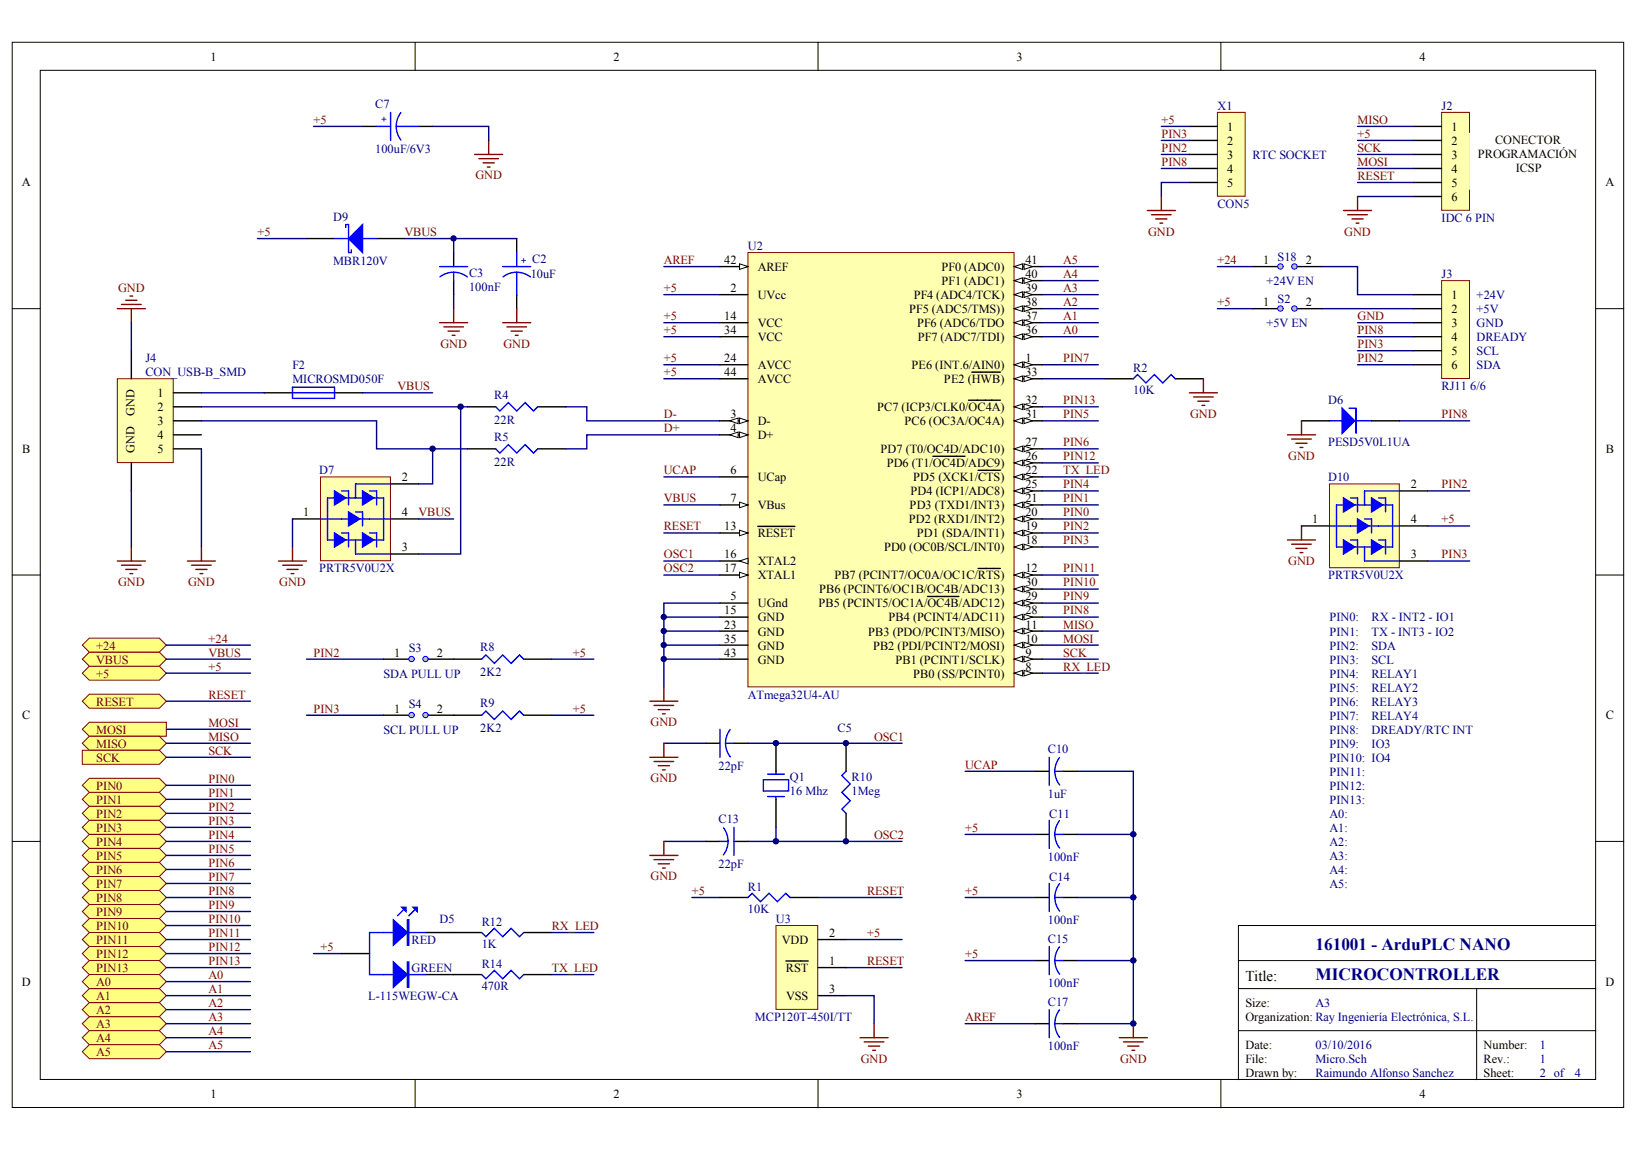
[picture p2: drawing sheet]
<svg xmlns="http://www.w3.org/2000/svg" width="289mm" height="203mm" viewBox="0 0 289 203" stroke-linecap="round" stroke-linejoin="round" font-family="sans-serif">
<defs><g id="words">
<g font-size="3" fill="#000080">
<text x="232" y="167.5">161001 - ArduPLC NANO</text>
<text x="232" y="172.9">MICROCONTROLLER</text>
</g>
<text font-size="2.6" x="219.7" y="173">Title:</text>
<g font-size="2.2">
<text x="37.2" y="10.7">1</text>
<text x="108.2" y="10.7">2</text>
<text x="179.3" y="10.7">3</text>
<text x="250.4" y="10.7">4</text>
<text x="216.5" y="23.1">1</text>
<text x="256" y="23.1">1</text>
<text x="216.5" y="25.5">2</text>
<text x="216.5" y="28">3</text>
<text x="256" y="25.5">2</text>
<text x="256" y="28">3</text>
<text x="260.7" y="27.9">PROGRAMACIÓN</text>
<text x="263.7" y="25.5">CONECTOR</text>
<text x="3.9" y="32.9">A</text>
<text x="216.5" y="30.5">4</text>
<text x="216.5" y="33">5</text>
<text x="256" y="30.5">4</text>
<text x="256" y="33">5</text>
<text x="256" y="35.4">6</text>
<text x="267.4" y="30.3">ICSP</text>
<text x="283.2" y="32.9">A</text>
<text x="127.8" y="46.6">42</text>
<text x="133.7" y="47.8">AREF</text>
<text x="166.1" y="47.8">PF0 (ADC0)</text>
<text x="180.9" y="46.6">41</text>
<text x="222.8" y="46.6">1 S18</text>
<text x="230.3" y="46.6">2</text>
<text x="128.9" y="51.5">2</text>
<text x="133.7" y="52.7">UVcc</text>
<text x="161.2" y="52.7">PF4 (ADC4/TCK)</text>
<text x="166.1" y="50.3">PF1 (ADC1)</text>
<text x="180.9" y="54">38</text>
<text x="180.9" y="51.5">39</text>
<text x="180.9" y="49">40</text>
<text x="222.8" y="54">1 S2</text>
<text x="230.3" y="54">2</text>
<text x="256" y="52.7">1</text>
<text x="127.8" y="58.9">34</text>
<text x="127.8" y="56.5">14</text>
<text x="133.7" y="57.7">VCC</text>
<text x="160.4" y="55.2">PF5 (ADC5/TMS))</text>
<text x="161.8" y="57.7">PF6 (ADC6/TDO</text>
<text x="180.9" y="58.9">36</text>
<text x="180.9" y="56.5">37</text>
<text x="256" y="55.2">2</text>
<text x="256" y="57.7">3</text>
<text x="127.8" y="63.9">24</text>
<text x="133.7" y="65.1">AVCC</text>
<text x="133.7" y="60.2">VCC</text>
<text x="160.8" y="65.1">PE6 (INT.6/AIN0)</text>
<text x="161.9" y="60.2">PF7 (ADC7/TDI)</text>
<text x="180.9" y="63.9">1</text>
<text x="256" y="60.2">4</text>
<text x="256" y="62.6">5</text>
<text x="256" y="65.1">6</text>
<text x="27.8" y="70.1">1</text>
<text x="127.8" y="66.3">44</text>
<text x="133.7" y="67.6">AVCC</text>
<text x="166.5" y="67.6">PE2 (HWB)</text>
<text x="180.9" y="71.3">32</text>
<text x="180.9" y="66.3">33</text>
<text x="23.7" y="73.4" transform="rotate(-90 23.7 73.4)">GND</text>
<text x="27.8" y="72.5">2</text>
<text x="27.8" y="75">3</text>
<text x="27.8" y="77.5">4</text>
<text x="128.9" y="76.2">4</text>
<text x="128.9" y="73.8">3</text>
<text x="133.7" y="77.5">D+</text>
<text x="133.7" y="75">D-</text>
<text x="154.7" y="72.5">PC7 (ICP3/CLK0/OC4A)</text>
<text x="159.6" y="75">PC6 (OC3A/OC4A)</text>
<text x="180.9" y="73.8">31</text>
<text x="3.9" y="79.9">B</text>
<text x="23.7" y="79.9" transform="rotate(-90 23.7 79.9)">GND</text>
<text x="27.8" y="80">5</text>
<text x="128.9" y="83.7">6</text>
<text x="155.3" y="80">PD7 (T0/OC4D/ADC10)</text>
<text x="156.4" y="82.4">PD6 (T1/OC4D/ADC9)</text>
<text x="180.9" y="78.7">27</text>
<text x="180.9" y="81.2">26</text>
<text x="180.9" y="83.7">22</text>
<text x="283.2" y="79.9">B</text>
<text x="70.9" y="84.9">2</text>
<text x="128.9" y="88.6">7</text>
<text x="133.7" y="89.8">VBus</text>
<text x="133.7" y="84.9">UCap</text>
<text x="160.5" y="89.8">PD3 (TXD1/INT3)</text>
<text x="160.6" y="87.4">PD4 (ICP1/ADC8)</text>
<text x="161.1" y="84.9">PD5 (XCK1/CTS)</text>
<text x="180.9" y="86.1">25</text>
<text x="180.9" y="88.6">21</text>
<text x="248.8" y="86.1">2</text>
<text x="53.5" y="91.1">1</text>
<text x="70.9" y="91.1">4</text>
<text x="127.8" y="93.6">13</text>
<text x="133.7" y="94.8">RESET</text>
<text x="160.3" y="92.3">PD2 (RXD1/INT2)</text>
<text x="161.7" y="94.8">PD1 (SDA/INT1)</text>
<text x="180.9" y="91.1">20</text>
<text x="180.9" y="93.6">19</text>
<text x="231.4" y="92.3">1</text>
<text x="248.8" y="92.3">4</text>
<text x="70.9" y="97.3">3</text>
<text x="127.8" y="98.5">16</text>
<text x="127.8" y="101">17</text>
<text x="133.7" y="99.7">XTAL2</text>
<text x="155.9" y="97.3">PD0 (OC0B/SCL/INT0)</text>
<text x="180.9" y="96">18</text>
<text x="180.9" y="101">12</text>
<text x="248.8" y="98.5">3</text>
<text x="128.9" y="105.9">5</text>
<text x="133.7" y="102.2">XTAL1</text>
<text x="133.7" y="107.2">UGnd</text>
<text x="144.4" y="107.2">PB5 (PCINT5/OC1A/OC4B/ADC12)</text>
<text x="144.5" y="104.7">PB6 (PCINT6/OC1B/OC4B/ADC13)</text>
<text x="147.2" y="102.2">PB7 (PCINT7/OC0A/OC1C/RTS)</text>
<text x="180.9" y="103.4">30</text>
<text x="180.9" y="105.9">29</text>
<text x="127.8" y="113.3">35</text>
<text x="127.8" y="108.4">15</text>
<text x="127.8" y="110.9">23</text>
<text x="133.7" y="109.6">GND</text>
<text x="133.7" y="112.1">GND</text>
<text x="153.2" y="112.1">PB3 (PDO/PCINT3/MISO)</text>
<text x="156.7" y="109.6">PB4 (PCINT4/ADC11)</text>
<text x="180.9" y="108.4">28</text>
<text x="180.9" y="110.9">11</text>
<text x="180.9" y="113.3">10</text>
<text x="69.5" y="115.8">1</text>
<text x="77.1" y="115.8">2</text>
<text x="127.8" y="115.8">43</text>
<text x="133.7" y="117">GND</text>
<text x="133.7" y="114.6">GND</text>
<text x="154" y="114.6">PB2 (PDI/PCINT2/MOSI)</text>
<text x="158" y="117">PB1 (PCINT1/SCLK)</text>
<text x="161.1" y="119.5">PB0 (SS/PCINT0)</text>
<text x="180.9" y="115.8">9</text>
<text x="180.9" y="118.3">8</text>
<text x="69.5" y="125.7">1</text>
<text x="77.1" y="125.7">2</text>
<text x="3.9" y="126.9">C</text>
<text x="283.2" y="126.9">C</text>
<text x="137.9" y="166.5">VDD</text>
<text x="146.3" y="165.3">2</text>
<text x="3.9" y="173.8">D</text>
<text x="138.6" y="171.4">RST</text>
<text x="146.3" y="170.2">1</text>
<text x="283.2" y="173.8">D</text>
<text x="138.7" y="176.4">VSS</text>
<text x="146.3" y="175.2">3</text>
<text x="219.7" y="177.6">Size:</text>
<text x="219.7" y="180.1">Organization: Ray Ingeniería Electrónica, S.L.</text>
<text x="219.7" y="185">Date:</text>
<text x="261.7" y="185">Number:</text>
<text x="219.7" y="187.5">File:</text>
<text x="219.7" y="190">Drawn by:</text>
<text x="261.7" y="190">Sheet:</text>
<text x="261.7" y="187.5">Rev.:</text>
<text x="37.2" y="193.7">1</text>
<text x="108.2" y="193.7">2</text>
<text x="179.3" y="193.7">3</text>
<text x="250.4" y="193.7">4</text>
</g>
<g font-size="2.2" fill="#800000">
<text x="55.3" y="21.8">+5</text>
<text x="204.8" y="21.8">+5</text>
<text x="239.5" y="21.8">MISO</text>
<text x="204.8" y="24.3">PIN3</text>
<text x="204.8" y="26.8">PIN2</text>
<text x="204.8" y="29.3">PIN8</text>
<text x="239.5" y="24.3">+5</text>
<text x="239.5" y="26.8">SCK</text>
<text x="239.5" y="29.3">MOSI</text>
<text x="83.9" y="31.7">GND</text>
<text x="239.5" y="31.7">RESET</text>
<text x="45.4" y="41.6">+5</text>
<text x="71.4" y="41.6">VBUS</text>
<text x="202.5" y="41.5">GND</text>
<text x="237.1" y="41.5">GND</text>
<text x="117.1" y="46.6">AREF</text>
<text x="187.5" y="46.6">A5</text>
<text x="214.7" y="46.6">+24</text>
<text x="20.8" y="51.5">GND</text>
<text x="117.1" y="51.5">+5</text>
<text x="187.5" y="54">A2</text>
<text x="187.5" y="51.5">A3</text>
<text x="187.5" y="49">A4</text>
<text x="214.7" y="54">+5</text>
<text x="117.1" y="56.5">+5</text>
<text x="117.1" y="58.9">+5</text>
<text x="187.5" y="58.9">A0</text>
<text x="187.5" y="56.5">A1</text>
<text x="239.5" y="56.5">GND</text>
<text x="239.5" y="58.9">PIN8</text>
<text x="77.7" y="61.3">GND</text>
<text x="88.8" y="61.3">GND</text>
<text x="117.1" y="63.9">+5</text>
<text x="187.5" y="63.9">PIN7</text>
<text x="239.5" y="61.4">PIN3</text>
<text x="239.5" y="63.9">PIN2</text>
<text x="70.1" y="68.8">VBUS</text>
<text x="117.1" y="66.3">+5</text>
<text x="187.5" y="71.3">PIN13</text>
<text x="117.1" y="73.8">D-</text>
<text x="117.1" y="76.2">D+</text>
<text x="187.5" y="73.8">PIN5</text>
<text x="209.9" y="73.7">GND</text>
<text x="254.3" y="73.8">PIN8</text>
<text x="117.1" y="83.7">UCAP</text>
<text x="187.5" y="78.7">PIN6</text>
<text x="187.5" y="81.2">PIN12</text>
<text x="187.5" y="83.7">TX_LED</text>
<text x="227.2" y="81.1">GND</text>
<text x="117.1" y="88.6">VBUS</text>
<text x="187.5" y="88.6">PIN1</text>
<text x="187.5" y="86.1">PIN4</text>
<text x="254.3" y="86.1">PIN2</text>
<text x="73.8" y="91.1">VBUS</text>
<text x="117.1" y="93.6">RESET</text>
<text x="187.5" y="91.1">PIN0</text>
<text x="187.5" y="93.6">PIN2</text>
<text x="254.3" y="92.3">+5</text>
<text x="117.1" y="98.5">OSC1</text>
<text x="117.1" y="101">OSC2</text>
<text x="187.5" y="96">PIN3</text>
<text x="187.5" y="101">PIN11</text>
<text x="227.2" y="99.7">GND</text>
<text x="254.3" y="98.5">PIN3</text>
<text x="20.8" y="103.4">GND</text>
<text x="33.2" y="103.4">GND</text>
<text x="49.2" y="103.4">GND</text>
<text x="187.5" y="105.9">PIN9</text>
<text x="187.5" y="103.4">PIN10</text>
<text x="36.8" y="113.3">+24</text>
<text x="187.5" y="108.4">PIN8</text>
<text x="187.5" y="113.3">MOSI</text>
<text x="187.5" y="110.9">MISO</text>
<text x="17" y="119.5">+5</text>
<text x="17" y="117">VBUS</text>
<text x="17" y="114.6">+24</text>
<text x="36.8" y="118.3">+5</text>
<text x="36.8" y="115.8">VBUS</text>
<text x="55.3" y="115.8">PIN2</text>
<text x="101" y="115.8">+5</text>
<text x="187.5" y="115.8">SCK</text>
<text x="187.5" y="118.3">RX_LED</text>
<text x="17" y="124.5">RESET</text>
<text x="36.8" y="123.2">RESET</text>
<text x="55.3" y="125.7">PIN3</text>
<text x="101" y="125.7">+5</text>
<text x="17" y="129.4">MOSI</text>
<text x="17" y="131.9">MISO</text>
<text x="36.8" y="128.2">MOSI</text>
<text x="36.8" y="130.6">MISO</text>
<text x="114.7" y="128.1">GND</text>
<text x="154.2" y="130.6">OSC1</text>
<text x="17" y="134.4">SCK</text>
<text x="36.8" y="133.1">SCK</text>
<text x="114.7" y="138">GND</text>
<text x="170.2" y="135.6">UCAP</text>
<text x="17" y="141.8">PIN1</text>
<text x="17" y="139.3">PIN0</text>
<text x="36.8" y="140.5">PIN1</text>
<text x="36.8" y="143">PIN2</text>
<text x="36.8" y="138.1">PIN0</text>
<text x="17" y="144.2">PIN2</text>
<text x="17" y="146.7">PIN3</text>
<text x="17" y="149.2">PIN4</text>
<text x="36.8" y="145.5">PIN3</text>
<text x="36.8" y="148">PIN4</text>
<text x="154.2" y="148">OSC2</text>
<text x="170.2" y="146.7">+5</text>
<text x="17" y="151.7">PIN5</text>
<text x="17" y="154.1">PIN6</text>
<text x="36.8" y="150.4">PIN5</text>
<text x="36.8" y="152.9">PIN6</text>
<text x="36.8" y="155.4">PIN7</text>
<text x="114.7" y="155.3">GND</text>
<text x="17" y="161.6">PIN9</text>
<text x="17" y="156.6">PIN7</text>
<text x="17" y="159.1">PIN8</text>
<text x="36.8" y="160.3">PIN9</text>
<text x="36.8" y="157.8">PIN8</text>
<text x="122" y="157.8">+5</text>
<text x="152.9" y="157.8">RESET</text>
<text x="170.2" y="157.8">+5</text>
<text x="17" y="164">PIN10</text>
<text x="17" y="166.5">PIN11</text>
<text x="36.8" y="162.8">PIN10</text>
<text x="36.8" y="167.7">PIN12</text>
<text x="36.8" y="165.3">PIN11</text>
<text x="56.5" y="167.7">+5</text>
<text x="97.3" y="164">RX_LED</text>
<text x="152.9" y="165.3">+5</text>
<text x="17" y="169">PIN12</text>
<text x="17" y="171.4">PIN13</text>
<text x="17" y="173.9">A0</text>
<text x="36.8" y="172.7">A0</text>
<text x="36.8" y="170.2">PIN13</text>
<text x="97.3" y="171.4">TX_LED</text>
<text x="152.9" y="170.2">RESET</text>
<text x="170.2" y="169">+5</text>
<text x="17" y="176.4">A1</text>
<text x="17" y="178.9">A2</text>
<text x="36.8" y="177.6">A2</text>
<text x="36.8" y="175.2">A1</text>
<text x="17" y="181.3">A3</text>
<text x="17" y="183.8">A4</text>
<text x="36.8" y="180.1">A3</text>
<text x="36.8" y="182.6">A4</text>
<text x="36.8" y="185">A5</text>
<text x="170.2" y="180.1">AREF</text>
<text x="17" y="186.3">A5</text>
<text x="151.8" y="187.4">GND</text>
<text x="197.6" y="187.4">GND</text>
</g>
<g font-size="2.2" fill="#000080">
<text x="66.2" y="19.1">C7</text>
<text x="214.7" y="19.4">X1</text>
<text x="254.3" y="19.4">J2</text>
<text x="66.2" y="27">100uF/6V3</text>
<text x="220.9" y="28">RTC SOCKET</text>
<text x="58.8" y="38.9">D9</text>
<text x="214.7" y="36.7">CON5</text>
<text x="254.3" y="39.1">IDC 6 PIN</text>
<text x="58.8" y="46.8">MBR120V</text>
<text x="93.9" y="46.3">C2</text>
<text x="131.9" y="44.1">U2</text>
<text x="82.7" y="48.8">C3</text>
<text x="82.7" y="51.3">100nF</text>
<text x="93.6" y="49">10uF</text>
<text x="223.4" y="50.3">+24V EN</text>
<text x="254.3" y="49">J3</text>
<text x="260.5" y="52.7">+24V</text>
<text x="223.4" y="57.7">+5V EN</text>
<text x="260.5" y="55.2">+5V</text>
<text x="260.5" y="57.7">GND</text>
<text x="25.6" y="63.9">J4</text>
<text x="51.6" y="65.1">F2</text>
<text x="199.9" y="65.6">R2</text>
<text x="260.5" y="60.2">DREADY</text>
<text x="260.5" y="62.6">SCL</text>
<text x="260.5" y="65.1">SDA</text>
<text x="25.6" y="66.3">CON_USB-B_SMD</text>
<text x="51.6" y="67.6">MICROSMD050F</text>
<text x="87.2" y="70.3">R4</text>
<text x="199.9" y="69.6">10K</text>
<text x="234.3" y="71.3">D6</text>
<text x="254.3" y="68.8">RJ11 6/6</text>
<text x="87.2" y="74.8">22R</text>
<text x="87.2" y="77.7">R5</text>
<text x="56.3" y="83.7">D7</text>
<text x="87.2" y="82.2">22R</text>
<text x="234.3" y="78.7">PESD5V0L1UA</text>
<text x="234.3" y="84.9">D10</text>
<text x="56.3" y="101">PRTR5V0U2X</text>
<text x="234.3" y="102.2">PRTR5V0U2X</text>
<text x="234.5" y="109.6">PIN0:</text>
<text x="234.5" y="112.1">PIN1:</text>
<text x="241.9" y="109.6">RX - INT2 - IO1</text>
<text x="241.9" y="112.1">TX - INT3 - IO2</text>
<text x="67.7" y="119.5">SDA PULL UP</text>
<text x="72.1" y="115.1">S3</text>
<text x="84.7" y="114.8">R8</text>
<text x="84.7" y="119.3">2K2</text>
<text x="234.5" y="114.6">PIN2:</text>
<text x="234.5" y="117">PIN3:</text>
<text x="234.5" y="119.5">PIN4:</text>
<text x="241.9" y="114.6">SDA</text>
<text x="241.9" y="117">SCL</text>
<text x="241.9" y="119.5">RELAY1</text>
<text x="72.1" y="125">S4</text>
<text x="84.7" y="124.7">R9</text>
<text x="131.9" y="123.2">ATmega32U4-AU</text>
<text x="234.5" y="122">PIN5:</text>
<text x="234.5" y="124.5">PIN6:</text>
<text x="241.9" y="122">RELAY2</text>
<text x="241.9" y="124.5">RELAY3</text>
<text x="67.7" y="129.4">SCL PULL UP</text>
<text x="84.7" y="129.2">2K2</text>
<text x="147.7" y="129.2">C5</text>
<text x="234.5" y="126.9">PIN7:</text>
<text x="234.5" y="129.4">PIN8:</text>
<text x="234.5" y="131.9">PIN9:</text>
<text x="241.9" y="131.9">IO3</text>
<text x="241.9" y="126.9">RELAY4</text>
<text x="241.9" y="129.4">DREADY/RTC INT</text>
<text x="126.7" y="135.8">22pF</text>
<text x="139.3" y="137.8">Q1</text>
<text x="150.2" y="137.8">R10</text>
<text x="184.8" y="132.9">C10</text>
<text x="234.5" y="134.4">PIN10: IO4</text>
<text x="234.5" y="136.8">PIN11:</text>
<text x="139.3" y="140.3">16 Mhz</text>
<text x="150.2" y="140.3">1Meg</text>
<text x="184.8" y="140.8">1uF</text>
<text x="234.5" y="139.3">PIN12:</text>
<text x="234.5" y="141.8">PIN13:</text>
<text x="126.7" y="145.2">C13</text>
<text x="185.1" y="144.2">C11</text>
<text x="234.5" y="144.2">A0:</text>
<text x="234.5" y="146.7">A1:</text>
<text x="234.5" y="149.2">A2:</text>
<text x="126.7" y="153.1">22pF</text>
<text x="184.8" y="151.9">100nF</text>
<text x="185.1" y="155.4">C14</text>
<text x="234.5" y="151.7">A3:</text>
<text x="234.5" y="154.1">A4:</text>
<text x="131.9" y="157.1">R1</text>
<text x="131.9" y="161.1">10K</text>
<text x="234.5" y="156.6">A5:</text>
<text x="72.6" y="166.5">RED</text>
<text x="77.5" y="162.8">D5</text>
<text x="85" y="163.3">R12</text>
<text x="85" y="167.2">1K</text>
<text x="136.9" y="162.8">U3</text>
<text x="184.8" y="163">100nF</text>
<text x="184.8" y="166.3">C15</text>
<text x="72.6" y="171.4">GREEN</text>
<text x="85" y="170.7">R14</text>
<text x="64.9" y="176.4">L-115WEGW-CA</text>
<text x="85" y="174.7">470R</text>
<text x="184.8" y="174.2">100nF</text>
<text x="184.8" y="177.4">C17</text>
<text x="232" y="177.6">A3</text>
<text x="133.2" y="180.1">MCP120T-450I/TT</text>
<text x="184.8" y="185.3">100nF</text>
<text x="232" y="185">03/10/2016</text>
<text x="271.6" y="185">1</text>
<text x="232" y="187.5">Micro.Sch</text>
<text x="232" y="190">Raimundo Alfonso Sanchez</text>
<text x="271.6" y="187.5">1</text>
<text x="271.6" y="190">2 of</text>
<text x="277.8" y="190">4</text>
</g>
<text font-size="1.8" fill="#000080" x="91.9" y="46.6">+</text>
<text font-size="1.7" fill="#000080" x="68.4" y="21.6" transform="rotate(-90 68.4 21.6)">+</text>
</g></defs>
<g fill="#fff" stroke="#000" stroke-width=".18">
<path d="M2.2 7.5h284.2v187.9h-284.2z"/>
<path d="M7.1 12.4h274.4v178h-274.4z"/>
</g>
<g fill="none" stroke="#000" stroke-width=".18">
<path d="M73.2 7.5v4.9M144.3 7.5v4.9M215.4 7.5v4.9M2.2 54.4h4.9M281.5 54.4h4.9M2.2 101.4h4.9M281.5 101.4h4.9M2.2 148.4h4.9M281.5 148.4h4.9M218.4 174.4h63.1M281.5 169.4h-63.1v21.1M73.2 190.5v4.9"/>
<path d="M144.3 190.5v4.9M215.4 190.5v4.9M218.4 181.8h63.1M260.5 181.8v8.7"/>
</g>
<path d="M124.5 131.1h2.5M129.5 131.1h2.4M136.9 131.1v5M124.5 148.4h2.5M129.5 148.4h2.4M136.9 141v4.9M182.6 158.3h2.5M187.5 158.3h2.5" fill="none" stroke="#000" stroke-width=".25"/>
<g fill="none" stroke="#00f" stroke-width=".25">
<path d="M127 128.6v5M128 131.1h1.5M128 131.1a3.9 3.9 0 0 0 .8 2.4M128.8 128.7a3.9 3.9 0 0 0-.8 2.4M134.6 137.5h4.5v2h-4.5zM135.4 136.5h3M136.9 136.1v.4M127 148.4h1.5M127.6 146a3.9 3.9 0 0 1 0 4.8M129.5 145.9v5M135.4 140.5h3M136.9 140.5v.5"/>
<path d="M185.1 155.8v5M186.1 158.3h1.4M186.1 158.3a3.9 3.9 0 0 0 .8 2.4M186.9 155.9a3.9 3.9 0 0 0-.8 2.4"/>
</g>
<path d="M117.1 131.1h7.4M131.9 131.1h27.2M117.1 148.4h7.4M170.2 158.3h12.4M190 158.3h9.9" fill="none" stroke="#000080" stroke-width=".25"/>
<path d="M254.3 19.8h4.9v17.3h-4.9z" fill="#ffffb0" stroke="#800000" stroke-width=".18"/>
<g fill="none" stroke="#000" stroke-width=".25">
<path d="M249.3 22.3h5M249.3 24.8h5M249.3 27.2h5M249.3 29.7h5M249.3 32.2h5M249.3 34.7h5M127 158.3h4.9M139.3 158.3h5M80 164.5h5M80 171.9h5M92.4 164.5h4.9M92.4 171.9h4.9"/>
<path d="M182.6 169.4h2.5M187.5 169.4h2.5M182.6 180.6h2.5M187.5 180.6h2.5"/>
</g>
<g fill="none" stroke="#000080" stroke-width=".25">
<path d="M239.5 24.8h9.8M239.5 27.2h9.8M239.5 29.7h9.8M239.5 32.2h9.8M239.5 34.7h9.8M239.5 22.3h9.8M117.1 47h9.9M183.8 74.2h9.9M183.8 79.2h9.9M183.8 64.3h9.9M117.1 94h9.9M183.8 94h9.9"/>
<path d="M183.8 96.5h9.9M183.8 86.6h9.9M117.1 116.3v4.9M127 113.8h-9.9v2.5h9.9M183.8 108.8h9.9M183.8 106.4h9.9M183.8 103.9h9.9M183.8 116.3h9.9M29.3 145.9h14.9M122 158.3h5M131.9 148.4h27.2M136.9 145.9v2.5"/>
<path d="M144.3 158.3h14.8M97.3 164.5h7.4M97.3 171.9h7.4M170.2 169.4h12.4M190 169.4h9.9M170.2 180.6h12.4"/>
</g>
<path d="M259.2 23.5h21v9.9h-21z" fill="#fff" stroke="#fff" stroke-width=".18"/>
<path d="M131.9 158.3l.8-.7 1.5 1.4 1.4-1.4 1.5 1.4 1.5-1.4 .7 .7M85 164.5l.7 .7 1.5-1.5 1.5 1.5 1.5-1.5 1.4 1.5 .8-.7M85 171.9l.7 .7 1.5-1.4 1.5 1.4 1.5-1.4 1.4 1.4 .8-.7M185.1 167v4.9M185.1 178.1v4.9M186.1 169.4h1.4M186.1 169.4a3.9 3.9 0 0 0 .8 2.4M186.9 167a3.9 3.9 0 0 0-.8 2.4M186.9 178.1a3.9 3.9 0 0 0-.8 2.5M186.1 180.6h1.4M186.1 180.6a3.9 3.9 0 0 0 .8 2.4" fill="none" stroke="#00f" stroke-width=".25"/>
<path d="M15.8 117.5h12.3l1.2 1.2-1.2 1.3h-12.3l-1.3-1.3z" fill-rule="evenodd" fill="#ffff80" stroke="#800000" stroke-width=".18"/>
<path d="M29.3 118.7h14.9" fill="none" stroke="#000080" stroke-width=".25"/>
<path d="M15.8 179.3h12.3l1.2 1.3-1.2 1.2h-12.3l-1.3-1.2z" fill-rule="evenodd" fill="#ffff80" stroke="#800000" stroke-width=".18"/>
<path d="M29.3 180.6h14.9" fill="none" stroke="#000080" stroke-width=".25"/>
<path d="M15.8 181.8h12.3l1.2 1.2-1.2 1.3h-12.3l-1.3-1.3z" fill-rule="evenodd" fill="#ffff80" stroke="#800000" stroke-width=".18"/>
<path d="M29.3 183h14.9" fill="none" stroke="#000080" stroke-width=".25"/>
<path d="M15.8 184.3h12.3l1.2 1.2-1.2 1.2h-12.3l-1.3-1.2z" fill-rule="evenodd" fill="#ffff80" stroke="#800000" stroke-width=".18"/>
<path d="M29.3 185.5h14.9" fill="none" stroke="#000080" stroke-width=".25"/>
<path d="M15.8 127.4h13.5v2.5h-13.5l-1.3-1.3z" fill-rule="evenodd" fill="#ffff80" stroke="#800000" stroke-width=".18"/>
<path d="M29.3 128.6h14.9" fill="none" stroke="#000080" stroke-width=".25"/>
<path d="M15.8 129.9h12.3l1.2 1.2-1.2 1.2h-12.3l-1.3-1.2z" fill-rule="evenodd" fill="#ffff80" stroke="#800000" stroke-width=".18"/>
<path d="M29.3 131.1h14.9" fill="none" stroke="#000080" stroke-width=".25"/>
<path d="M14.5 132.3h13.6l1.2 1.3-1.2 1.2h-13.6z" fill-rule="evenodd" fill="#ffff80" stroke="#800000" stroke-width=".18"/>
<path d="M29.3 133.6h14.9" fill="none" stroke="#000080" stroke-width=".25"/>
<path d="M15.8 139.8h12.3l1.2 1.2-1.2 1.2h-12.3l-1.3-1.2z" fill-rule="evenodd" fill="#ffff80" stroke="#800000" stroke-width=".18"/>
<path d="M29.3 141h14.9" fill="none" stroke="#000080" stroke-width=".25"/>
<path d="M15.8 142.2h12.3l1.2 1.3-1.2 1.2h-12.3l-1.3-1.2z" fill-rule="evenodd" fill="#ffff80" stroke="#800000" stroke-width=".18"/>
<path d="M29.3 143.5h14.9" fill="none" stroke="#000080" stroke-width=".25"/>
<g fill="#ffff80" stroke="#800000" stroke-width=".18">
<path d="M15.8 144.7h12.3l1.2 1.2-1.2 1.3h-12.3l-1.3-1.3z" fill-rule="evenodd"/>
<path d="M15.8 147.2h12.3l1.2 1.2-1.2 1.3h-12.3l-1.3-1.3z" fill-rule="evenodd"/>
</g>
<path d="M29.3 148.4h14.9" fill="none" stroke="#000080" stroke-width=".25"/>
<g fill="#ffff80" stroke="#800000" stroke-width=".18">
<path d="M15.8 149.7h12.3l1.2 1.2-1.2 1.2h-12.3l-1.3-1.2z" fill-rule="evenodd"/>
<path d="M15.8 152.1h12.3l1.2 1.3-1.2 1.2h-12.3l-1.3-1.2z" fill-rule="evenodd"/>
<path d="M15.8 159.5h12.3l1.2 1.3-1.2 1.2h-12.3l-1.3-1.2z" fill-rule="evenodd"/>
</g>
<path d="M29.3 160.8h14.9" fill="none" stroke="#000080" stroke-width=".25"/>
<path d="M15.8 162h12.3l1.2 1.3-1.2 1.2h-12.3l-1.3-1.2z" fill-rule="evenodd" fill="#ffff80" stroke="#800000" stroke-width=".18"/>
<path d="M29.3 163.3h14.9" fill="none" stroke="#000080" stroke-width=".25"/>
<g fill="#ffff80" stroke="#800000" stroke-width=".18">
<path d="M15.8 164.5h12.3l1.2 1.2-1.2 1.3h-12.3l-1.3-1.3z" fill-rule="evenodd"/>
<path d="M15.8 167h12.3l1.2 1.2-1.2 1.2h-12.3l-1.3-1.2z" fill-rule="evenodd"/>
</g>
<path d="M29.3 168.2h14.9" fill="none" stroke="#000080" stroke-width=".25"/>
<path d="M15.8 169.4h12.3l1.2 1.3-1.2 1.2h-12.3l-1.3-1.2z" fill-rule="evenodd" fill="#ffff80" stroke="#800000" stroke-width=".18"/>
<path d="M29.3 170.7h14.9" fill="none" stroke="#000080" stroke-width=".25"/>
<path d="M15.8 171.9h12.3l1.2 1.2-1.2 1.3h-12.3l-1.3-1.3z" fill-rule="evenodd" fill="#ffff80" stroke="#800000" stroke-width=".18"/>
<path d="M29.3 173.1h14.9" fill="none" stroke="#000080" stroke-width=".25"/>
<path d="M15.8 174.4h12.3l1.2 1.2-1.2 1.3h-12.3l-1.3-1.3z" fill-rule="evenodd" fill="#ffff80" stroke="#800000" stroke-width=".18"/>
<path d="M29.3 175.6h14.9" fill="none" stroke="#000080" stroke-width=".25"/>
<path d="M15.8 176.9h12.3l1.2 1.2-1.2 1.2h-12.3l-1.3-1.2z" fill-rule="evenodd" fill="#ffff80" stroke="#800000" stroke-width=".18"/>
<path d="M127 111.3h-9.9v2.5M29.3 150.9h14.9M29.3 153.4h14.9M29.3 178.1h14.9M29.3 165.7h14.9" fill="none" stroke="#000080" stroke-width=".25"/>
<path d="M15.8 122.4h12.3l1.2 1.3-1.2 1.2h-12.3l-1.3-1.2z" fill-rule="evenodd" fill="#ffff80" stroke="#800000" stroke-width=".18"/>
<path d="M183.8 113.8h9.9M183.8 111.3h9.9M29.3 123.7h14.9M149.2 170.7h9.9" fill="none" stroke="#000080" stroke-width=".25"/>
<path d="M149.2 131.1v5M149.2 143.5v4.9" fill="none" stroke="#000" stroke-width=".25"/>
<path d="M149.2 136.1l-.7 .7 1.5 1.5-1.5 1.5 1.5 1.4-1.5 1.5 .7 .8" fill="none" stroke="#00f" stroke-width=".25"/>
<path d="M136.9 163.3h7.3v14.7h-7.3z" fill="#ffffb0" stroke="#800000" stroke-width=".18"/>
<path d="M138.6 169.5h4M144.3 170.7h4.9M144.3 165.7h4.9M144.3 175.6h4.9" fill="none" stroke="#000" stroke-width=".25"/>
<path d="M183.8 89.1h9.9M183.8 91.5h9.9M149.2 175.6h5v5M149.2 165.7h9.9" fill="none" stroke="#000080" stroke-width=".25"/>
<path d="M151.7 183h4.9M152.4 183.8h3.5M153.2 184.5h2M153.9 185.3h.5M154.2 180.6v2.4" fill="none" stroke="#800000" stroke-width=".25"/>
<path d="M15.8 154.6h12.3l1.2 1.2-1.2 1.3h-12.3l-1.3-1.3z" fill-rule="evenodd" fill="#ffff80" stroke="#800000" stroke-width=".18"/>
<path d="M29.3 155.8h14.9" fill="none" stroke="#000080" stroke-width=".25"/>
<path d="M15.8 157.1h12.3l1.2 1.2-1.2 1.2h-12.3l-1.3-1.2z" fill-rule="evenodd" fill="#ffff80" stroke="#800000" stroke-width=".18"/>
<path d="M29.3 158.3h14.9" fill="none" stroke="#000080" stroke-width=".25"/>
<g fill="none" stroke="#800000" stroke-width=".25">
<path d="M237 37.1h4.9M237.7 37.9h3.5M238.5 38.6h1.9M239.2 39.4h.5M239.5 34.7v2.4M114.6 123.7h5M114.6 133.6h5M115.4 124.4h3.4M115.4 134.3h3.4M116.1 125.2h2M116.1 135.1h2M116.9 125.9h.4"/>
<path d="M116.9 135.8h.4M117.1 121.2v2.5M117.1 131.1v2.5M114.6 150.9h5M115.4 151.6h3.4M116.1 152.4h2M116.9 153.1h.4M117.1 148.4v2.5M197.4 183h5M198.2 183.8h3.4M198.9 184.5h2M199.7 185.3h.5"/>
<path d="M199.9 180.6v2.4"/>
</g>
<path d="M260.5 174.4v7.4M281.5 163.3h-63.1v6.1" fill="none" stroke="#000" stroke-width=".18"/>
<path d="M131.9 44.6h47v76.6h-47z" fill="#ffffb0" stroke="#800000" stroke-width=".18"/>
<path d="M127 76.7h4.9" fill="none" stroke="#000" stroke-width=".25"/>
<g fill="#fff" stroke="#000" stroke-width=".18">
<path d="M130.4 76.2l1.5 .5-1.5 .5z"/>
<path d="M128.7 76.7l1.5-.5v1z"/>
</g>
<path d="M127 74.2h4.9" fill="none" stroke="#000" stroke-width=".25"/>
<g fill="#fff" stroke="#000" stroke-width=".18">
<path d="M130.4 73.7l1.5 .5-1.5 .5z"/>
<path d="M128.7 74.2l1.5-.5v1z"/>
</g>
<path d="M127 47h4.9M127 66.8h4.9M127 64.3h4.9" fill="none" stroke="#000" stroke-width=".25"/>
<path d="M130.4 46.5l1.5 .5-1.5 .5z" fill="#fff" stroke="#000" stroke-width=".18"/>
<path d="M127 99h4.9" fill="none" stroke="#000" stroke-width=".25"/>
<path d="M130.4 99l1.5-.5v1z" fill="#fff" stroke="#000" stroke-width=".18"/>
<path d="M127 101.4h4.9" fill="none" stroke="#000" stroke-width=".25"/>
<path d="M130.4 100.9l1.5 .5-1.5 .5z" fill="#fff" stroke="#000" stroke-width=".18"/>
<path d="M127 59.4h4.9M127 56.9h4.9M127 89.1h4.9" fill="none" stroke="#000" stroke-width=".25"/>
<path d="M130.4 88.6l1.5 .5-1.5 .5z" fill="#fff" stroke="#000" stroke-width=".18"/>
<path d="M127 84.1h4.9M127 94h4.9M127 106.4h4.9" fill="none" stroke="#000" stroke-width=".25"/>
<path d="M130.4 93.5l1.5 .5-1.5 .5z" fill="#fff" stroke="#000" stroke-width=".18"/>
<path d="M178.9 59.4h4.9M133.7 92.8h6.5" fill="none" stroke="#000" stroke-width=".25"/>
<g fill="#fff" stroke="#000" stroke-width=".18">
<path d="M178.9 59.4l1.5-.5v1z"/>
<path d="M180.6 58.9l1.5 .5-1.5 .5z"/>
</g>
<path d="M178.9 56.9h4.9" fill="none" stroke="#000" stroke-width=".25"/>
<g fill="#fff" stroke="#000" stroke-width=".18">
<path d="M178.9 56.9l1.5-.5v1z"/>
<path d="M180.6 56.4l1.5 .5-1.5 .5z"/>
</g>
<path d="M178.9 54.4h4.9" fill="none" stroke="#000" stroke-width=".25"/>
<g fill="#fff" stroke="#000" stroke-width=".18">
<path d="M178.9 54.4l1.5-.5v1z"/>
<path d="M180.6 53.9l1.5 .5-1.5 .5z"/>
</g>
<path d="M178.9 52h4.9" fill="none" stroke="#000" stroke-width=".25"/>
<g fill="#fff" stroke="#000" stroke-width=".18">
<path d="M178.9 52l1.5-.5v1z"/>
<path d="M180.6 51.5l1.5 .5-1.5 .5z"/>
</g>
<path d="M178.9 49.5h4.9" fill="none" stroke="#000" stroke-width=".25"/>
<g fill="#fff" stroke="#000" stroke-width=".18">
<path d="M178.9 49.5l1.5-.5v1z"/>
<path d="M180.6 49l1.5 .5-1.5 .5z"/>
</g>
<path d="M178.9 47h4.9" fill="none" stroke="#000" stroke-width=".25"/>
<g fill="#fff" stroke="#000" stroke-width=".18">
<path d="M178.9 47l1.5-.5v1z"/>
<path d="M180.6 46.5l1.5 .5-1.5 .5z"/>
</g>
<path d="M178.9 64.3h4.9" fill="none" stroke="#000" stroke-width=".25"/>
<g fill="#fff" stroke="#000" stroke-width=".18">
<path d="M178.9 64.3l1.5-.5v1z"/>
<path d="M180.6 63.8l1.5 .5-1.5 .5z"/>
</g>
<path d="M178.9 79.2h4.9" fill="none" stroke="#000" stroke-width=".25"/>
<g fill="#fff" stroke="#000" stroke-width=".18">
<path d="M178.9 79.2l1.5-.5v1z"/>
<path d="M180.6 78.7l1.5 .5-1.5 .5z"/>
</g>
<path d="M178.9 81.6h4.9" fill="none" stroke="#000" stroke-width=".25"/>
<g fill="#fff" stroke="#000" stroke-width=".18">
<path d="M178.9 81.6l1.5-.4v.9z"/>
<path d="M180.6 81.2l1.5 .4-1.5 .5z"/>
</g>
<path d="M164.6 80.5h5.6M178.9 84.1h4.9" fill="none" stroke="#000" stroke-width=".25"/>
<g fill="#fff" stroke="#000" stroke-width=".18">
<path d="M178.9 84.1l1.5-.5v1z"/>
<path d="M180.6 83.6l1.5 .5-1.5 .5z"/>
</g>
<path d="M172.5 83h3.9M178.9 86.6h4.9" fill="none" stroke="#000" stroke-width=".25"/>
<g fill="#fff" stroke="#000" stroke-width=".18">
<path d="M178.9 86.6l1.5-.5v1z"/>
<path d="M180.6 86.1l1.5 .5-1.5 .5z"/>
</g>
<path d="M178.9 89.1h4.9" fill="none" stroke="#000" stroke-width=".25"/>
<g fill="#fff" stroke="#000" stroke-width=".18">
<path d="M178.9 89.1l1.5-.5v1z"/>
<path d="M180.6 88.6l1.5 .5-1.5 .5z"/>
</g>
<path d="M178.9 91.5h4.9" fill="none" stroke="#000" stroke-width=".25"/>
<g fill="#fff" stroke="#000" stroke-width=".18">
<path d="M178.9 91.5l1.5-.5v1z"/>
<path d="M180.6 91l1.5 .5-1.5 .5z"/>
</g>
<path d="M178.9 94h4.9" fill="none" stroke="#000" stroke-width=".25"/>
<g fill="#fff" stroke="#000" stroke-width=".18">
<path d="M178.9 94l1.5-.5v1z"/>
<path d="M180.6 93.5l1.5 .5-1.5 .5z"/>
</g>
<path d="M178.9 96.5h4.9" fill="none" stroke="#000" stroke-width=".25"/>
<g fill="#fff" stroke="#000" stroke-width=".18">
<path d="M178.9 96.5l1.5-.5v1z"/>
<path d="M180.6 96l1.5 .5-1.5 .5z"/>
</g>
<path d="M178.9 71.8h4.9" fill="none" stroke="#000" stroke-width=".25"/>
<g fill="#fff" stroke="#000" stroke-width=".18">
<path d="M178.9 71.8l1.5-.5v.9z"/>
<path d="M180.6 71.3l1.5 .5-1.5 .4z"/>
</g>
<path d="M170.8 70.6h5.6M178.9 74.2h4.9" fill="none" stroke="#000" stroke-width=".25"/>
<g fill="#fff" stroke="#000" stroke-width=".18">
<path d="M178.9 74.2l1.5-.5v1z"/>
<path d="M180.6 73.7l1.5 .5-1.5 .5z"/>
</g>
<path d="M178.9 103.9h4.9" fill="none" stroke="#000" stroke-width=".25"/>
<g fill="#fff" stroke="#000" stroke-width=".18">
<path d="M178.9 103.9l1.5-.5v1z"/>
<path d="M180.6 103.4l1.5 .5-1.5 .5z"/>
</g>
<path d="M178.9 106.4h4.9" fill="none" stroke="#000" stroke-width=".25"/>
<g fill="#fff" stroke="#000" stroke-width=".18">
<path d="M178.9 106.4l1.5-.5v1z"/>
<path d="M180.6 105.9l1.5 .5-1.5 .5z"/>
</g>
<path d="M163.6 105.2h5.5M178.9 108.8h4.9" fill="none" stroke="#000" stroke-width=".25"/>
<g fill="#fff" stroke="#000" stroke-width=".18">
<path d="M178.9 108.8l1.5-.4v.9z"/>
<path d="M180.6 108.4l1.5 .4-1.5 .5z"/>
</g>
<path d="M178.9 111.3h4.9" fill="none" stroke="#000" stroke-width=".25"/>
<g fill="#fff" stroke="#000" stroke-width=".18">
<path d="M178.9 111.3l1.5-.5v1z"/>
<path d="M180.6 110.8l1.5 .5-1.5 .5z"/>
</g>
<path d="M178.9 113.8h4.9" fill="none" stroke="#000" stroke-width=".25"/>
<g fill="#fff" stroke="#000" stroke-width=".18">
<path d="M178.9 113.8l1.5-.5v1z"/>
<path d="M180.6 113.3l1.5 .5-1.5 .5z"/>
</g>
<path d="M178.9 116.3h4.9" fill="none" stroke="#000" stroke-width=".25"/>
<g fill="#fff" stroke="#000" stroke-width=".18">
<path d="M178.9 116.3l1.5-.5v1z"/>
<path d="M180.6 115.8l1.5 .5-1.5 .5z"/>
</g>
<path d="M178.9 118.7h4.9" fill="none" stroke="#000" stroke-width=".25"/>
<g fill="#fff" stroke="#000" stroke-width=".18">
<path d="M178.9 118.7l1.5-.5v1z"/>
<path d="M180.6 118.2l1.5 .5-1.5 .5z"/>
</g>
<path d="M127 52h4.9M178.9 66.8h4.9M127 116.3h4.9M127 113.8h4.9M127 108.8h4.9" fill="none" stroke="#000" stroke-width=".25"/>
<g fill="#fff" stroke="#000" stroke-width=".18">
<path d="M178.9 66.8l1.5-.5v1z"/>
<path d="M180.6 66.3l1.5 .5-1.5 .5z"/>
</g>
<path d="M171.4 65.6h5M178.9 101.4h4.9" fill="none" stroke="#000" stroke-width=".25"/>
<g fill="#fff" stroke="#000" stroke-width=".18">
<path d="M178.9 101.4l1.5-.5v1z"/>
<path d="M180.6 100.9l1.5 .5-1.5 .5z"/>
</g>
<g fill="none" stroke="#000" stroke-width=".25">
<path d="M80 44.6v2.4M80 49.5v2.5M91.1 42.1v2.5M91.1 52v2.4M46.6 69.3h5M59 69.3h5M82.5 71.8h4.9M82.5 79.2h4.9M94.9 71.8h4.9M94.9 79.2h4.9M127 111.3h4.9M172.5 100.3h3.9"/>
<path d="M182.6 136.1h2.5M187.5 136.1h2.5M182.6 147.2h2.5M187.5 147.2h2.5"/>
</g>
<g fill="none" stroke="#000080" stroke-width=".25">
<path d="M117.1 56.9h9.9M117.1 59.4h9.9M117.1 52h9.9M117.1 64.3h9.9M117.1 66.8h9.9M117.1 84.1h9.9M117.1 99h9.9M117.1 89.1h9.9M117.1 108.8h9.9M117.1 101.4h9.9M127 106.4h-9.9v4.9M170.2 136.1h12.4"/>
<path d="M190 136.1h9.9v11.1M170.2 147.2h12.4M190 147.2h9.9v33.4h-9.9"/>
</g>
<g fill="none" stroke="#00f" stroke-width=".25">
<path d="M77.5 47h5M80 48a3.9 3.9 0 0 1 2.4 .8M80 48a4 4 0 0 0-2.4 .8M80 48v1.5M88.7 47h4.9M91.1 48a3.9 3.9 0 0 1 2.5 .8M91.1 48a3.9 3.9 0 0 0-2.4 .8M91.1 44.6v2.4M91.1 48v4M51.6 68.3h7.4v2h-7.4zM51.6 69.3h7.4M87.4 71.8l.8 .7 1.5-1.5 1.4 1.5 1.5-1.5 1.5 1.5 .8-.7"/>
<path d="M87.4 79.2l.8 .7 1.5-1.5 1.4 1.5 1.5-1.5 1.5 1.5 .8-.7M185.1 133.6v4.9M186.1 136.1h1.4M186.1 136.1a3.9 3.9 0 0 0 .8 2.4M186.9 133.6a3.9 3.9 0 0 0-.8 2.5M185.1 144.7v5M186.1 147.2h1.4M186.1 147.2a3.9 3.9 0 0 0 .8 2.4M186.9 144.8a3.9 3.9 0 0 0-.8 2.4"/>
</g>
<path d="M20.7 66.8h9.9v14.8h-9.9z" fill="#ffffb0" stroke="#800000" stroke-width=".18"/>
<path d="M23.2 61.9v4.9M30.6 69.3h4.9M30.6 71.8h4.9M30.6 74.2h4.9M30.6 76.7h4.9M30.6 79.2h4.9M195 66.8h4.9M207.3 66.8h5M23.2 81.6v5" fill="none" stroke="#000" stroke-width=".25"/>
<g fill="none" stroke="#000080" stroke-width=".25">
<path d="M23.2 56.9v5M71.4 42.1h19.7M80 42.1v2.5M80 52v2.4M183.8 47h9.9M183.8 49.5h9.9M183.8 52h9.9M183.8 54.4h9.9M183.8 56.9h9.9M183.8 59.4h9.9M35.5 74.2h30.9v5h16.1M35.5 71.8h47"/>
<path d="M35.5 69.3h11.1M35.5 79.2v17.3M64 69.3h12.3M76.3 79.2v6.2h-2.5M81.3 71.8v25.9h-7.5M99.8 71.8h3.7v2.4h23.5M127 76.7h-23.5v2.5h-3.7M183.8 71.8h9.9M183.8 66.8h11.2M23.2 86.6v9.9M183.8 81.6h9.9M183.8 84.1h9.9"/>
<path d="M183.8 101.4h9.9M183.8 118.7h9.9"/>
</g>
<g fill="none" stroke="#800000" stroke-width=".25">
<path d="M20.7 54.4h4.9M21.4 53.7h3.5M22.2 53h2M22.9 52.2h.5M23.2 54.4v2.5M77.5 56.9h5M78.3 57.7h3.5M79 58.4h2M79.8 59.1h.5M80 54.4v2.5M88.7 56.9h4.9M89.4 57.7h3.5"/>
<path d="M90.2 58.4h1.9M90.9 59.1h.5M91.1 54.4v2.5M209.8 69.3h4.9M210.5 70h3.5M211.3 70.8h2M212 71.5h.5M212.3 66.8v2.5M20.7 99h4.9M21.4 99.7h3.5M23.2 96.5v2.5M33.1 99h4.9"/>
<path d="M33.8 99.7h3.5M35.5 96.5v2.5M49.1 99h5M49.9 99.7h3.4M51.6 96.5v2.5M22.2 100.4h2M22.9 101.2h.5M34.5 100.4h2M35.3 101.2h.5M50.6 100.4h2M51.3 101.2h.5"/>
</g>
<path d="M199.9 66.8l.7-.7 1.5 1.5 1.5-1.5 1.5 1.5 1.5-1.5 .7 .7" fill="none" stroke="#00f" stroke-width=".25"/>
<path d="M15.8 137.3h12.3l1.2 1.2-1.2 1.3h-12.3l-1.3-1.3z" fill-rule="evenodd" fill="#ffff80" stroke="#800000" stroke-width=".18"/>
<path d="M29.3 138.5h14.9" fill="none" stroke="#000080" stroke-width=".25"/>
<path d="M15.8 115h12.3l1.2 1.3-1.2 1.2h-12.3l-1.3-1.2z" fill-rule="evenodd" fill="#ffff80" stroke="#800000" stroke-width=".18"/>
<path d="M29.3 116.3h14.9" fill="none" stroke="#000080" stroke-width=".25"/>
<path d="M254.3 49.5h4.9v17.3h-4.9z" fill="#ffffb0" stroke="#800000" stroke-width=".18"/>
<path d="M220.9 54.4h5M228.3 54.4h5M249.3 52h5M249.3 54.4h5M249.3 56.9h5M249.3 59.4h5M249.3 61.9h5M249.3 64.3h5" fill="none" stroke="#000" stroke-width=".25"/>
<path d="M239.5 56.9h9.8M239.5 59.4h9.8M239.5 61.9h9.8M239.5 64.3h9.8" fill="none" stroke="#000080" stroke-width=".25"/>
<g fill="#c0c0c0" stroke="#00f" stroke-width=".18">
<circle cx="225.9" cy="54.4" r=".48"/>
<circle cx="228.3" cy="54.4" r=".48"/>
</g>
<path d="M214.7 54.4h6.2M233.3 54.4h16" fill="none" stroke="#000080" stroke-width=".25"/>
<path d="M227.1 95.2h4.9M227.8 96h3.5M228.6 96.7h2M229.3 97.5h.5M229.6 92.8v2.4" fill="none" stroke="#800000" stroke-width=".25"/>
<path d="M67.7 126.2h4.9M75.1 126.2h4.9" fill="none" stroke="#000" stroke-width=".25"/>
<g fill="#c0c0c0" stroke="#00f" stroke-width=".18">
<circle cx="72.6" cy="126.1" r=".48"/>
<circle cx="75.1" cy="126.1" r=".47"/>
</g>
<path d="M67.7 116.3h4.9M75.1 116.3h4.9M80 126.2h5M92.4 126.2h4.9" fill="none" stroke="#000" stroke-width=".25"/>
<path d="M85 126.2l.7-.8 1.5 1.5 1.5-1.5 1.5 1.5 1.4-1.5 .8 .8" fill="none" stroke="#00f" stroke-width=".25"/>
<path d="M97.3 126.2h7.4" fill="none" stroke="#000080" stroke-width=".25"/>
<g fill="#c0c0c0" stroke="#00f" stroke-width=".18">
<circle cx="72.6" cy="116.2" r=".48"/>
<circle cx="75.1" cy="116.2" r=".47"/>
</g>
<path d="M64 22.3h2.4M73.8 22.3h2.5M80 116.3h5M92.4 116.3h4.9" fill="none" stroke="#000" stroke-width=".25"/>
<path d="M68.9 19.8v5M70.7 19.9a3.9 3.9 0 0 0-.8 2.4M66.4 22.3h2.5M69.9 22.3h3.9M69.9 22.3a3.9 3.9 0 0 0 .8 2.4M85 116.3l.7-.8 1.5 1.5 1.5-1.5 1.5 1.5 1.4-1.5 .8 .8" fill="none" stroke="#00f" stroke-width=".25"/>
<path d="M55.3 22.3h8.7M76.3 22.3h9.9v2.5M204.8 24.8h5M204.8 27.2h5M204.8 29.7h5M246.9 74.2h12.3M251.8 86.6h7.4M54.1 116.3h13.6M97.3 116.3h7.4M54.1 126.2h13.6" fill="none" stroke="#000080" stroke-width=".25"/>
<path d="M83.7 27.2h5M84.5 28h3.4M85.2 28.7h2M86 29.5h.4M86.2 24.8v2.4" fill="none" stroke="#800000" stroke-width=".25"/>
<path d="M214.7 19.8h4.9v14.8h-4.9z" fill="#ffffb0" stroke="#800000" stroke-width=".18"/>
<path d="M209.8 22.3h4.9M209.8 24.8h4.9M209.8 27.2h4.9M209.8 29.7h4.9M209.8 32.2h4.9M220.9 47h5M228.3 47h5" fill="none" stroke="#000" stroke-width=".25"/>
<path d="M204.8 22.3h5M209.8 32.2h-5v2.5" fill="none" stroke="#000080" stroke-width=".25"/>
<path d="M202.4 37.1h4.9M203.1 37.9h3.5M203.9 38.6h1.9M204.6 39.4h.5M204.8 34.7v2.4" fill="none" stroke="#800000" stroke-width=".25"/>
<g fill="#c0c0c0" stroke="#00f" stroke-width=".18">
<circle cx="225.9" cy="47" r=".48"/>
<circle cx="228.3" cy="47" r=".48"/>
</g>
<path d="M214.7 47h6.2M233.3 47h6.2v5h9.8" fill="none" stroke="#000080" stroke-width=".25"/>
<path d="M15.8 112.6h12.3l1.2 1.2-1.2 1.2h-12.3l-1.3-1.2z" fill-rule="evenodd" fill="#ffff80" stroke="#800000" stroke-width=".18"/>
<path d="M45.4 42.1h8.7M29.3 113.8h14.9M55.3 168.2h4.9" fill="none" stroke="#000080" stroke-width=".25"/>
<path d="M54.1 42.1h4.9M66.4 42.1h5M60.2 168.2h5M75.1 164.5h4.9M75.1 171.9h4.9" fill="none" stroke="#000" stroke-width=".25"/>
<path d="M59 42.1h2.5M61 40.1v-.5h.5v5h.5v-.5M64 42.1h2.4M71.1 160.5l-1 1M73.1 160.5l-1 1M75.1 164.5h-9.9v7.4h9.9" fill="none" stroke="#00f" stroke-width=".25"/>
<g fill="#00f" stroke="#00f" stroke-width=".25">
<path d="M64 39.6v5l-2.5-2.5z"/>
<path d="M69.4 162.3l2.5 2.2-2.5 2.2z"/>
<path d="M72.9 160h.7v.8z"/>
<path d="M70.9 160h.7v.8z"/>
<path d="M69.4 169.7l2.5 2.2-2.5 2.2z"/>
<path d="M71.9 162.3h.2v4.4h-.2z" fill-rule="evenodd"/>
<path d="M71.9 169.7h.2v4.4h-.2z" fill-rule="evenodd"/>
</g>
<path d="M234.5 85.4h12.3v14.7h-12.3z" fill="#ffffb0" stroke="#800000" stroke-width=".18"/>
<path d="M234.5 74.2h7.4M238 72h1.2M234.5 92.8h12.4M235.7 89.1h9.9v7.4h-9.9zM238.2 87.8h1.3v2.5M238.2 95.2h1.3v2.5M240.7 91.5h1.2v2.5M240.7 96.5v2.5h6.2M243.2 87.8h1.2v2.5M243.2 95.2h1.2v2.5M246.9 86.6h-6.2v2.5" fill="none" stroke="#00f" stroke-width=".25"/>
<g fill="#00f" stroke="#00f" stroke-width=".25">
<path d="M237 87.8l2 1.3-2 1.2z"/>
<path d="M241.9 87.8l2 1.3-2 1.2z"/>
<path d="M237 95.2l2 1.3-2 1.2z"/>
<path d="M241.9 95.2l2 1.3-2 1.2z"/>
<path d="M239.5 91.5l1.9 1.3-1.9 1.2z"/>
<path d="M236.7 72l2.3 2.2-2.3 2.3z"/>
<path d="M239.2 72v4.5z" fill-rule="evenodd"/>
</g>
<path d="M229.6 74.2h4.9M241.9 74.2h5M229.6 92.8h4.9M246.9 86.6h4.9M246.9 92.8h4.9M246.9 99h4.9" fill="none" stroke="#000" stroke-width=".25"/>
<path d="M251.8 99h7.4M251.8 92.8h7.4" fill="none" stroke="#000080" stroke-width=".25"/>
<path d="M227.1 76.7h4.9M227.8 77.4h3.5M228.6 78.2h2M229.3 78.9h.5M229.6 74.2v2.5" fill="none" stroke="#800000" stroke-width=".25"/>
<path d="M56.5 84.1h12.4v14.8h-12.4z" fill="#ffffb0" stroke="#800000" stroke-width=".18"/>
<path d="M56.5 91.5h12.4M57.8 87.8h9.9v7.4h-9.9zM60.2 86.6h1.3v2.5M60.2 94h1.3v2.5M62.7 90.3h1.3v2.5M62.7 95.2v2.5h6.2M65.2 86.6h1.2v2.5M65.2 94h1.2v2.5M68.9 85.4h-6.2v2.4" fill="none" stroke="#00f" stroke-width=".25"/>
<g fill="#00f" stroke="#00f" stroke-width=".25">
<path d="M59 86.6l2 1.2-2 1.3z"/>
<path d="M64 86.6l1.9 1.2-1.9 1.3z"/>
<path d="M59 94l2 1.2-2 1.3z"/>
<path d="M64 94l1.9 1.2-1.9 1.3z"/>
<path d="M61.5 90.3l2 1.2-2 1.3z"/>
</g>
<path d="M51.6 91.5h4.9M68.9 85.4h4.9M68.9 91.5h4.9M68.9 97.7h4.9" fill="none" stroke="#000" stroke-width=".25"/>
<path d="M51.6 91.5v5M73.8 91.5h6.2" fill="none" stroke="#000080" stroke-width=".25"/>
<g fill="#000080" stroke="#000080" stroke-width=".18">
<circle cx="76.3" cy="79.1" r=".48"/>
<circle cx="80" cy="42.1" r=".47"/>
<circle cx="81.2" cy="71.7" r=".48"/>
<circle cx="117.1" cy="116.2" r=".47"/>
<circle cx="117.1" cy="113.8" r=".47"/>
<circle cx="117.1" cy="111.3" r=".47"/>
<circle cx="117.1" cy="108.8" r=".47"/>
<circle cx="136.9" cy="148.4" r=".48"/>
<circle cx="136.9" cy="131.1" r=".48"/>
<circle cx="149.2" cy="148.4" r=".47"/>
<circle cx="149.2" cy="131.1" r=".47"/>
<circle cx="199.9" cy="180.5" r=".48"/>
<circle cx="199.9" cy="169.4" r=".48"/>
<circle cx="199.9" cy="158.3" r=".48"/>
<circle cx="199.9" cy="147.2" r=".48"/>
</g>
<use href="#words"/>
</svg>
